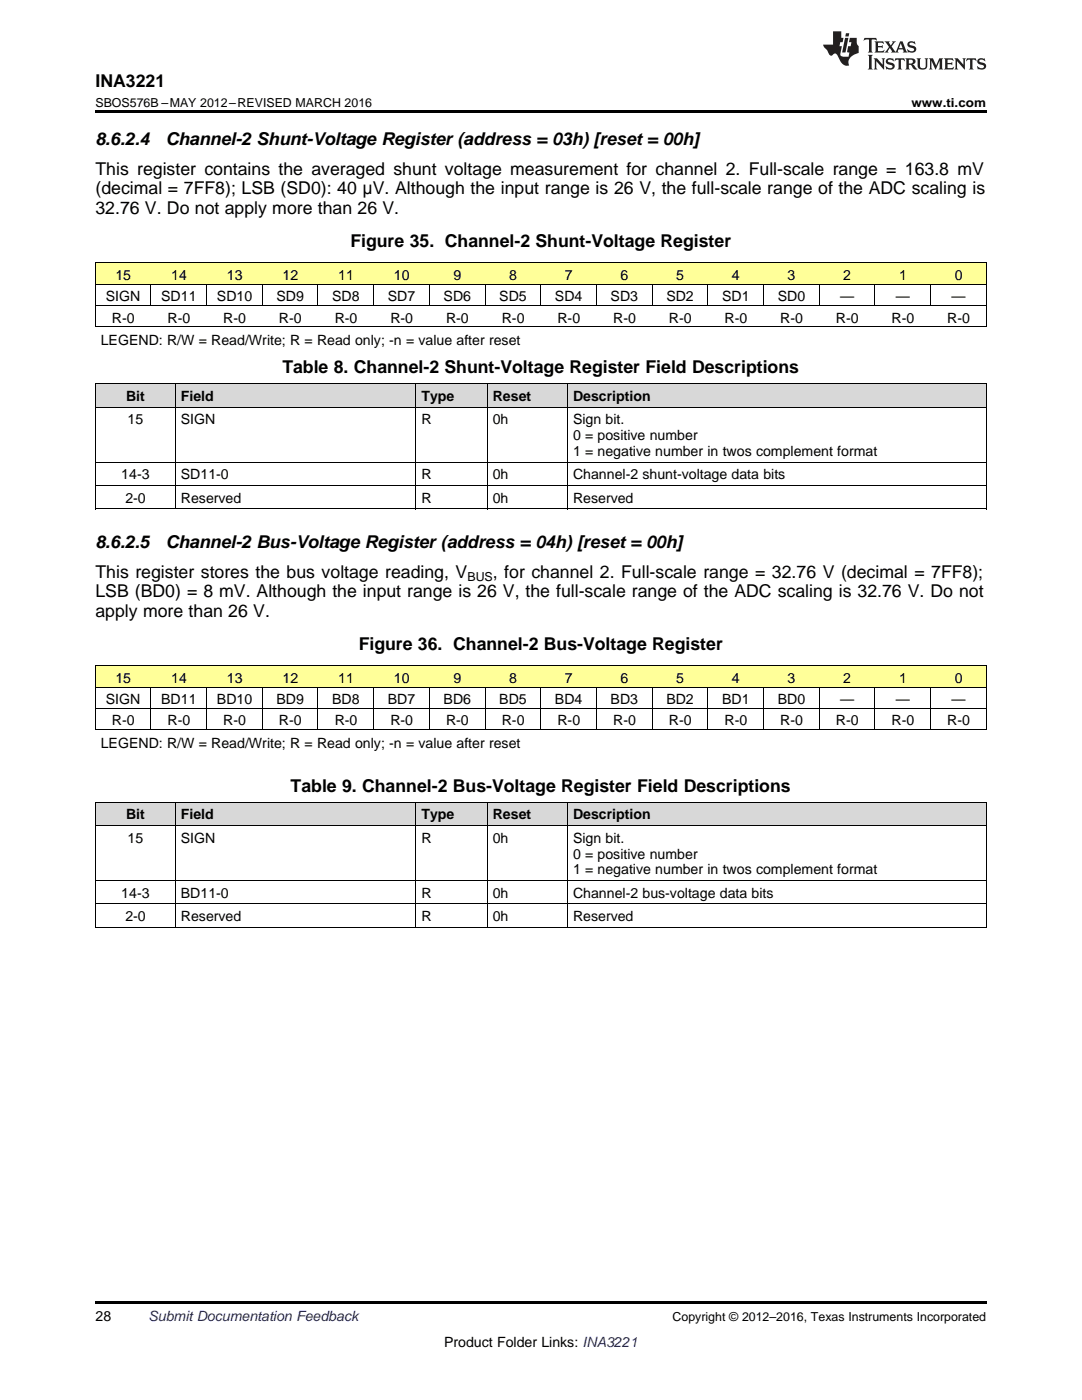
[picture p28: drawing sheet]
<svg xmlns="http://www.w3.org/2000/svg" width="216mm" height="279mm" viewBox="0 0 216 279" stroke-linecap="round" stroke-linejoin="round" font-family="sans-serif">
<defs><g id="words">
<g font-size="3.5">
<text x="19" y="17.3">INA3221</text>
<text x="19" y="28.9">8.6.2.4</text>
<text x="33.1" y="28.9">Channel-2 Shunt-Voltage Register (address = 03h) [reset = 00h]</text>
<text x="19" y="34.9">This register contains the averaged shunt voltage measurement for channel 2. Full-scale range = 163.8 mV</text>
<text x="19" y="38.8">(decimal = 7FF8); LSB (SD0): 40 μV. Although the input range is 26 V, the full-scale range of the ADC scaling is</text>
<text x="19" y="42.7">32.76 V. Do not apply more than 26 V.</text>
<text x="69.9" y="49.4">Figure 35. Channel-2 Shunt-Voltage Register</text>
<text x="56.3" y="74.5">Table 8. Channel-2 Shunt-Voltage Register Field Descriptions</text>
<text x="19" y="109.3">8.6.2.5</text>
<text x="33.1" y="109.3">Channel-2 Bus-Voltage Register (address = 04h) [reset = 00h]</text>
<text x="19" y="115.3">This register stores the bus voltage reading, V</text>
<text x="19" y="119.2">LSB (BD0) = 8 mV. Although the input range is 26 V, the full-scale range of the ADC scaling is 32.76 V. Do not</text>
<text x="98.3" y="115.3">, for channel 2. Full-scale range = 32.76 V (decimal = 7FF8);</text>
<text x="19" y="123">apply more than 26 V.</text>
<text x="71.6" y="129.8">Figure 36. Channel-2 Bus-Voltage Register</text>
<text x="58" y="158">Table 9. Channel-2 Bus-Voltage Register Field Descriptions</text>
</g>
<g font-size="2.8">
<text x="23" y="55.9">15</text>
<text x="34.1" y="55.9">14</text>
<text x="45.3" y="55.9">13</text>
<text x="56.4" y="55.9">12</text>
<text x="67.5" y="55.9">11</text>
<text x="78.6" y="55.9">10</text>
<text x="90.5" y="55.9">9</text>
<text x="101.6" y="55.9">8</text>
<text x="112.7" y="55.9">7</text>
<text x="123.8" y="55.9">6</text>
<text x="134.9" y="55.9">5</text>
<text x="146" y="55.9">4</text>
<text x="157.2" y="55.9">3</text>
<text x="168.3" y="55.9">2</text>
<text x="179.4" y="55.9">1</text>
<text x="190.5" y="55.9">0</text>
<text x="21.1" y="60.1">SIGN</text>
<text x="22.3" y="64.4">R-0</text>
<text x="32.2" y="60.1">SD11</text>
<text x="33.4" y="64.4">R-0</text>
<text x="43.3" y="60.1">SD10</text>
<text x="44.6" y="64.4">R-0</text>
<text x="55.2" y="60.1">SD9</text>
<text x="55.7" y="64.4">R-0</text>
<text x="66.3" y="60.1">SD8</text>
<text x="66.8" y="64.4">R-0</text>
<text x="77.4" y="60.1">SD7</text>
<text x="77.9" y="64.4">R-0</text>
<text x="88.5" y="60.1">SD6</text>
<text x="89" y="64.4">R-0</text>
<text x="99.6" y="60.1">SD5</text>
<text x="100.1" y="64.4">R-0</text>
<text x="110.7" y="60.1">SD4</text>
<text x="111.2" y="64.4">R-0</text>
<text x="121.8" y="60.1">SD3</text>
<text x="122.3" y="64.4">R-0</text>
<text x="133" y="60.1">SD2</text>
<text x="133.5" y="64.4">R-0</text>
<text x="144.1" y="60.1">SD1</text>
<text x="144.6" y="64.4">R-0</text>
<text x="155.2" y="60.1">SD0</text>
<text x="155.7" y="64.4">R-0</text>
<text x="166.8" y="64.4">R-0</text>
<text x="167.6" y="60.1">—</text>
<text x="177.9" y="64.4">R-0</text>
<text x="178.8" y="60.1">—</text>
<text x="189" y="64.4">R-0</text>
<text x="189.9" y="60.1">—</text>
<text x="20.1" y="68.8">LEGEND: R/W = Read/Write; R = Read only; -n = value after reset</text>
<text x="25.2" y="80">Bit</text>
<text x="36.1" y="80">Field</text>
<text x="84.1" y="80">Type</text>
<text x="98.3" y="80">Reset</text>
<text x="114.3" y="80">Description</text>
<text x="25.5" y="84.7">15</text>
<text x="36.1" y="84.7">SIGN</text>
<text x="84.1" y="84.7">R</text>
<text x="98.3" y="84.7">0h</text>
<text x="114.3" y="84.7">Sign bit.</text>
<text x="114.3" y="87.8">0 = positive number</text>
<text x="24.2" y="95.7">14-3</text>
<text x="36.1" y="95.7">SD11-0</text>
<text x="84.1" y="95.7">R</text>
<text x="98.3" y="95.7">0h</text>
<text x="114.3" y="91">1 = negative number in twos complement format</text>
<text x="114.3" y="95.7">Channel-2 shunt-voltage data bits</text>
<text x="25" y="100.3">2-0</text>
<text x="36.1" y="100.3">Reserved</text>
<text x="84.1" y="100.3">R</text>
<text x="98.3" y="100.3">0h</text>
<text x="114.3" y="100.3">Reserved</text>
<text x="23" y="136.3">15</text>
<text x="34.1" y="136.3">14</text>
<text x="45.3" y="136.3">13</text>
<text x="56.4" y="136.3">12</text>
<text x="67.5" y="136.3">11</text>
<text x="78.6" y="136.3">10</text>
<text x="90.5" y="136.3">9</text>
<text x="101.6" y="136.3">8</text>
<text x="112.7" y="136.3">7</text>
<text x="123.8" y="136.3">6</text>
<text x="134.9" y="136.3">5</text>
<text x="146" y="136.3">4</text>
<text x="157.2" y="136.3">3</text>
<text x="168.3" y="136.3">2</text>
<text x="179.4" y="136.3">1</text>
<text x="190.5" y="136.3">0</text>
<text x="21.1" y="140.5">SIGN</text>
<text x="32.2" y="140.5">BD11</text>
<text x="43.3" y="140.5">BD10</text>
<text x="55.2" y="140.5">BD9</text>
<text x="66.3" y="140.5">BD8</text>
<text x="77.4" y="140.5">BD7</text>
<text x="88.5" y="140.5">BD6</text>
<text x="99.6" y="140.5">BD5</text>
<text x="110.7" y="140.5">BD4</text>
<text x="121.8" y="140.5">BD3</text>
<text x="133" y="140.5">BD2</text>
<text x="144.1" y="140.5">BD1</text>
<text x="155.2" y="140.5">BD0</text>
<text x="167.6" y="140.5">—</text>
<text x="178.8" y="140.5">—</text>
<text x="189.9" y="140.5">—</text>
<text x="20.1" y="149.2">LEGEND: R/W = Read/Write; R = Read only; -n = value after reset</text>
<text x="22.3" y="144.8">R-0</text>
<text x="33.4" y="144.8">R-0</text>
<text x="44.6" y="144.8">R-0</text>
<text x="55.7" y="144.8">R-0</text>
<text x="66.8" y="144.8">R-0</text>
<text x="77.9" y="144.8">R-0</text>
<text x="89" y="144.8">R-0</text>
<text x="100.1" y="144.8">R-0</text>
<text x="111.2" y="144.8">R-0</text>
<text x="122.3" y="144.8">R-0</text>
<text x="133.5" y="144.8">R-0</text>
<text x="144.6" y="144.8">R-0</text>
<text x="155.7" y="144.8">R-0</text>
<text x="166.8" y="144.8">R-0</text>
<text x="177.9" y="144.8">R-0</text>
<text x="189" y="144.8">R-0</text>
<text x="25.2" y="163.5">Bit</text>
<text x="36.1" y="163.5">Field</text>
<text x="84.1" y="163.5">Type</text>
<text x="98.3" y="163.5">Reset</text>
<text x="114.3" y="163.5">Description</text>
<text x="25.5" y="168.2">15</text>
<text x="36.1" y="168.2">SIGN</text>
<text x="84.1" y="168.2">R</text>
<text x="98.3" y="168.2">0h</text>
<text x="114.3" y="168.2">Sign bit.</text>
<text x="114.3" y="171.3">0 = positive number</text>
<text x="24.2" y="179.2">14-3</text>
<text x="36.1" y="179.2">BD11-0</text>
<text x="84.1" y="179.2">R</text>
<text x="98.3" y="179.2">0h</text>
<text x="114.3" y="174.5">1 = negative number in twos complement format</text>
<text x="114.3" y="179.2">Channel-2 bus-voltage data bits</text>
<text x="25" y="183.8">2-0</text>
<text x="36.1" y="183.8">Reserved</text>
<text x="84.1" y="183.8">R</text>
<text x="98.3" y="183.8">0h</text>
<text x="114.3" y="183.8">Reserved</text>
<text x="19" y="263.6">28</text>
<text x="88.6" y="268.9">Product Folder Links: INA3221</text>
</g>
<text font-size="2.8" fill="#0000c8" x="29.6" y="263.6">Submit Documentation Feedback</text>
<g font-size="2.5">
<text x="19" y="21.4">SBOS576B –MAY 2012–REVISED MARCH 2016</text>
<text x="181.9" y="21.4">www.ti.com</text>
<text x="93.3" y="116">BUS</text>
<text x="134.2" y="263.6">Copyright © 2012–2016, Texas Instruments Incorporated</text>
</g>
</g></defs>
<g fill="#d8d8d8">
<path d="M19 160.1h16v4.7h-16z"/>
<path d="M35 160.1h48v4.7h-48z"/>
<path d="M83 160.1h14.3v4.7h-14.3z"/>
<path d="M97.3 160.1h16v4.7h-16z"/>
<path d="M113.3 160.1h83.5v4.7h-83.5z"/>
</g>
<g fill="#ff9">
<path d="M19 132.9h11.2v4.3h-11.2z"/>
<path d="M30.2 132.9h11.1v4.3h-11.1z"/>
<path d="M41.3 132.9h11.1v4.3h-11.1z"/>
<path d="M52.4 132.9h11.1v4.3h-11.1z"/>
<path d="M63.5 132.9h11.1v4.3h-11.1z"/>
<path d="M74.6 132.9h11.1v4.3h-11.1z"/>
<path d="M85.7 132.9h11.1v4.3h-11.1z"/>
<path d="M96.8 132.9h11.1v4.3h-11.1z"/>
<path d="M107.9 132.9h11.2v4.3h-11.2z"/>
<path d="M119.1 132.9h11.1v4.3h-11.1z"/>
<path d="M130.2 132.9h11.1v4.3h-11.1z"/>
<path d="M141.3 132.9h11.1v4.3h-11.1z"/>
<path d="M152.4 132.9h11.1v4.3h-11.1z"/>
<path d="M163.5 132.9h11.1v4.3h-11.1z"/>
<path d="M174.6 132.9h11.1v4.3h-11.1z"/>
<path d="M185.7 132.9h11.1v4.3h-11.1z"/>
</g>
<g fill="#d8d8d8">
<path d="M19 76.6h16v4.7h-16z"/>
<path d="M35 76.6h48v4.7h-48z"/>
<path d="M83 76.6h14.3v4.7h-14.3z"/>
<path d="M97.3 76.6h16v4.7h-16z"/>
<path d="M113.3 76.6h83.5v4.7h-83.5z"/>
</g>
<g fill="#ff9">
<path d="M19 52.5h11.2v4.3h-11.2z"/>
<path d="M30.2 52.5h11.1v4.3h-11.1z"/>
<path d="M41.3 52.5h11.1v4.3h-11.1z"/>
<path d="M52.4 52.5h11.1v4.3h-11.1z"/>
<path d="M63.5 52.5h11.1v4.3h-11.1z"/>
<path d="M74.6 52.5h11.1v4.3h-11.1z"/>
<path d="M85.7 52.5h11.1v4.3h-11.1z"/>
<path d="M96.8 52.5h11.1v4.3h-11.1z"/>
<path d="M107.9 52.5h11.2v4.3h-11.2z"/>
<path d="M119.1 52.5h11.1v4.3h-11.1z"/>
<path d="M130.2 52.5h11.1v4.3h-11.1z"/>
<path d="M141.3 52.5h11.1v4.3h-11.1z"/>
<path d="M152.4 52.5h11.1v4.3h-11.1z"/>
<path d="M163.5 52.5h11.1v4.3h-11.1z"/>
<path d="M174.6 52.5h11.1v4.3h-11.1z"/>
<path d="M185.7 52.5h11.1v4.3h-11.1z"/>
</g>
<path d="M19 22h177.8v.5h-177.8zM19 101.6h.2zM82.9 101.6h.1zM97.2 101.6h.1zM113.2 101.6h.1zM196.7 101.6h.1zM19 185.1h.2zM82.9 185.1h.1zM97.2 185.1h.1zM113.2 185.1h.1zM196.7 185.1h.1zM19 259.7h177.8v.5h-177.8z" fill="#000"/>
<g fill="none" stroke="#000" stroke-width=".2">
<path d="M19 56.7h177.8M19 52.5h177.8M19.1 52.5v12.7M30.1 56.8v4.2M41.2 56.8v4.2M52.3 56.8v4.2M63.4 56.8v4.2M74.6 56.8v4.2M85.7 56.8v4.2M96.8 56.8v4.2M107.9 56.8v4.2M119 56.8v4.2"/>
<path d="M130.1 56.8v4.2M141.2 56.8v4.2M152.3 56.8v4.2M163.5 56.8v4.2M174.6 56.8v4.2M185.7 56.8v4.2M196.8 52.5v12.7M19 76.6h177.8v25M19 65.2h177.8M19 60.9h177.8M19.1 76.6v25M35 76.6v25"/>
<path d="M83 76.6v25M97.2 76.6v25M113.2 76.6v25M19 96.9h177.8M19 92.2h177.8M19 81.2h177.8M19 101.5h177.8M19 137.1h177.8M19 132.9h177.8M19.1 132.9v12.7M30.1 137.2v8.4M41.2 137.2v8.4"/>
<path d="M52.3 137.2v8.4M63.4 137.2v8.4M74.6 137.2v8.4M85.7 137.2v8.4M96.8 137.2v8.4M107.9 137.2v8.4M119 137.2v8.4M130.1 137.2v8.4M141.2 137.2v8.4M152.3 137.2v8.4M163.5 137.2v8.4M174.6 137.2v8.4"/>
<path d="M185.7 137.2v8.4M196.8 132.9v12.7M19 145.6h177.8M19 141.3h177.8M19 160.1h177.8v25M19 175.7h177.8M19 164.7h177.8M19.1 160.1v25M35 160.1v25M83 160.1v25M97.2 160.1v25M113.2 160.1v25"/>
<path d="M19 185h177.8M19 180.4h177.8"/>
</g>
<g fill="#231f20">
<path d="M172.5 7.6l-.1 .5 .4-.2h.6v.1v2.1l-.2 .4h.9l-.2-.4v-2.1l.1-.1h.5l.5 .2-.2-.5zM174.5 8.3l.2 .3v1.5l-.2 .4h1.8l.2-.6a1.04 1.04 0 0 1-1.3 .2v-.7h.6l.3 .2v-.6l-.3 .2h-.6v-.6l.8-.1 .4 .3-.2-.5zM176.5 8.3l.9 1.1-.9 1.1h.8l-.2-.2 .4-.7 .5 .7-.2 .2h1.5l-.2-.2 .2-.4h.9l.1 .4-.2 .2h1l-.3-.3-.7-1.9h-.5l-.9 2-.8-1 .9-1h-.8l.1 .3-.4 .5-.3-.6 .1-.2zM179.7 8.6l.4 1h-.7zM181.3 8.4a.63 .63 0 0 0-.2 .7 .63 .63 0 0 0 .6 .4l.6 .2 .1 .2a.75 .75 0 0 1-.7 .4 .75 .75 0 0 1-.6-.5l.1 .7 .1-.1a1.11 1.11 0 0 0 1.5-.6 1.13 1.13 0 0 0-1.2-.8l-.1-.4a1.04 1.04 0 0 1 1.2 .2l-.2-.5-.2 .1-.4-.2zM173.2 10.9l.2 .4v2.2l-.2 .4h1l-.3-.4v-2.2l.3-.4zM174.3 11.6l.3 .4v1.5l-.3 .4h.8l-.2-.4v-1.3l1.5 1.7v-1.9l.2-.4h-.7l.2 .4v.9l-1.1-1.3zM177 11.8a.62 .62 0 0 0-.2 .7 .62 .62 0 0 0 .6 .4l.6 .1 .1 .3a.76 .76 0 0 1-.7 .3 .76 .76 0 0 1-.7-.4l.2 .7 .1-.1a1.11 1.11 0 0 0 1.5-.6 1.13 1.13 0 0 0-1.2-.8l-.1-.4a1.04 1.04 0 0 1 1.2 .2l-.2-.6-.2 .1-.5-.1zM178.7 11.6l-.2 .6a.61 .61 0 0 1 .8-.3v1.6l-.2 .4h.9l-.2-.4v-1.6a.63 .63 0 0 1 .7 .3l-.1-.6zM180.6 11.6l.3 .4v1.5l-.3 .4h1l-.2-.2-.1-.8 .6 .2a.76 .76 0 0 0 1.2 .7l-1-1a.58 .58 0 0 0 .6-.5 .58 .58 0 0 0-.5-.6zM181.4 11.9h.1a.45 .45 0 0 1 .5 .1 .45 .45 0 0 1 .1 .5l-.8 .2zM182.9 11.6l.2 .2a2.17 2.17 0 0 0 .3 1.9 .99 .99 0 0 0 1.6-.6v-1.1l.2-.4h-.7l.2 .2a1.92 1.92 0 0 1-.2 1.8 .6 .6 0 0 1-.9-.5v-1.1l.2-.4zM185.4 11.6l.2 .4v1.5l-.2 .4h.7l-.2-.4v-1.4l.8 1.8 .8-1.8v1.4l-.2 .4h.9l-.2-.4v-1.5l.2-.4h-.8l-.6 1.5-.6-1.5zM188.4 11.6l.2 .4v1.5l-.2 .4h1.8l.1-.6a1.04 1.04 0 0 1-1.2 .1v-.6h.5l.4 .2v-.6l-.4 .2h-.5v-.7h.8l.3 .3-.1-.6zM190.5 11.6l.2 .4v1.5l-.2 .4h.7l-.2-.4v-1.3l1.5 1.7v-1.9l.2-.4h-.7l.2 .4v.9l-1.1-1.3zM192.9 11.6l-.1 .6a.61 .61 0 0 1 .7-.3l.1 1.6-.3 .4h1l-.3-.4 .1-1.6a.63 .63 0 0 1 .7 .3l-.1-.6zM195.2 11.8a.62 .62 0 0 0-.2 .7 .62 .62 0 0 0 .6 .4l.6 .1 .1 .3a.76 .76 0 0 1-.7 .3 .76 .76 0 0 1-.6-.4l.1 .7 .1-.1a1.11 1.11 0 0 0 1.6-.6 1.13 1.13 0 0 0-1.3-.8l-.1-.4a1.04 1.04 0 0 1 1.2 .2l-.1-.6-.2 .1-.5-.1z"/>
<path d="M166.2 6.3v2.6h-1.9v.4l.8 .9a.91 .91 0 0 0 1 .8 .56 .56 0 0 1 .5-.3 .56 .56 0 0 1 .5 .3l.4 .8a1.53 1.53 0 0 0 1.9 1.2 1.54 1.54 0 0 1 1-2.1l.9-.3v-1.4a1.52 1.52 0 0 1-.4-1.6h-1.3l-.2 .8h.5l-.2 .8h-.5l-.1 1v.2l.4 .1-.2 .8a1.93 1.93 0 0 1-1.6-.3l.3-1.8h-.5l.2-.8h.4l.2-.8h-.4v-1.3zM168.6 7.6l-.6 2.9h.7l.6-2.9zM168.8 6.6l-.1 .7h.6l.2-.7z"/>
</g>
<use href="#words"/>
</svg>
